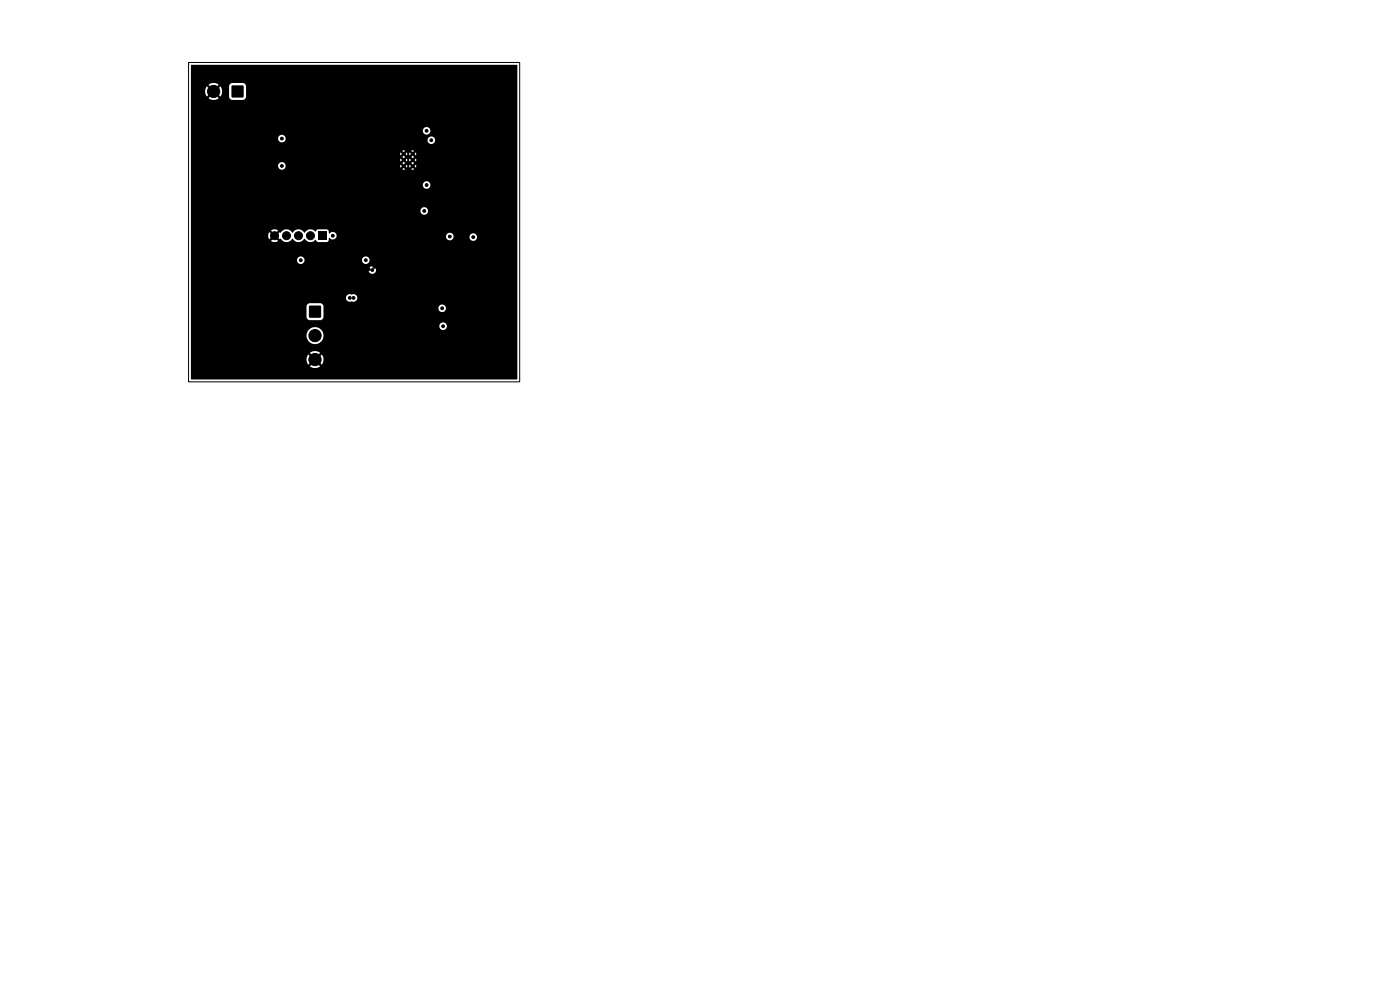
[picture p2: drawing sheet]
<svg xmlns="http://www.w3.org/2000/svg" width="297mm" height="210mm" viewBox="0 0 297 210" stroke-linecap="round" stroke-linejoin="round" font-family="sans-serif">
<path d="M40.5 13.8h69.2v66.6l-69.1 .1-.1-.1v-4.2h24.5l.1 .7 .3 .5 .8-.9 .4 .4-.8 .9a1.79 1.79 0 0 0 2.1-.1l-.8-.8 .3-.4 .9 .8a1.79 1.79 0 0 0 0-2.1l-.9 .8-.3-.3 .7-.9a1.79 1.79 0 0 0-2.1 0l.9 .9-.4 .3-.8-.8-.4 1h-24.5v-5.1h24.5v.2a1.8 1.8 0 0 0 2.8 1.4 1.8 1.8 0 0 0 0-3 1.8 1.8 0 0 0-2.8 1.4h-24.5v-2h52.7v.2a.8 .8 0 0 0 1.2 .6 .8 .8 0 0 0 0-1.4 .8 .8 0 0 0-1.2 .6h-52.7v-4.1h24.5v2.3l.3 .5 .4 .1h2.2l.4-.1 .3-.5v-2h24.4v.2a.8 .8 0 0 0 1.2 .6 .8 .8 0 0 0 0-1.4 .8 .8 0 0 0-1.2 .6h-24.4v-.6l-.4-.3-2.5-.1a.74 .74 0 0 0-.7 .7h-24.5v-1.9h32.9v.2a.86 .86 0 0 0 1.2 .6 .82 .82 0 0 0 1.2-.8 .82 .82 0 0 0-1.2-.6 .8 .8 0 0 0-1.2 .6h-32.9v-5.9h37.7v.2a.8 .8 0 0 0 1.2 .6 .8 .8 0 0 0 0-1.4 .8 .8 0 0 0-1.2 .6h-37.7v-2.1h22.5v.2a.8 .8 0 0 0 .9 .7 .8 .8 0 0 0 .7-.9h12.2v.2a.8 .8 0 0 0 1.2 .6 .8 .8 0 0 0 0-1.4 .8 .8 0 0 0-1.2 .6h-12.2v-.1a.8 .8 0 0 0-.9-.6 .8 .8 0 0 0-.7 .7h-22.5v-5.2h16.4l.2 .9 .7-.7 .3 .4-.6 .7a1.34 1.34 0 0 0 1.5-.1l-.6-.6 .3-.4 .7 .7 .2-.1a1.44 1.44 0 0 0 2.5-.1 1.48 1.48 0 0 0 2.5 0 1.52 1.52 0 0 0 2.4 .3l.4 .4h2l.3-.2 .1-.6h.2a.81 .81 0 0 0 .8 .3 .81 .81 0 0 0 .6-.7h23.2v.2a.8 .8 0 0 0 .8 .7 .8 .8 0 0 0 .8-.8h3.4v.2a.8 .8 0 0 0 1.2 .6 .8 .8 0 0 0 0-1.4 .8 .8 0 0 0-1.2 .6h-3.4v-.1a.8 .8 0 0 0-.8-.7 .8 .8 0 0 0-.8 .7h-23.2a.86 .86 0 0 0-.6-.9 .86 .86 0 0 0-.9 .3l-.2-.6-.3-.2h-2l-.5 .4a1.49 1.49 0 0 0-2.3 .3 1.48 1.48 0 0 0-2.6 0 1.48 1.48 0 0 0-2.5 0l-.1-.2-.7 .7-.3-.4 .5-.7a1.34 1.34 0 0 0-1.4 .1l.6 .6-.3 .4-.7-.7-.2 .7h-16.4v-5.2h48.7v.1a.8 .8 0 0 0 1.2 .6 .8 .8 0 0 0 0-1.3 .8 .8 0 0 0-1.2 .6h-48.7v-5.5h49.2v.1a.8 .8 0 0 0 1.2 .6 .8 .8 0 0 0 0-1.3 .8 .8 0 0 0-1.2 .6h-49.2v-4.1h18.5v.2a.8 .8 0 0 0 1.1 .6h27.8l-.3-.3-.4 .3h-1.2l-.4-.3-.3 .3h-25.2l.4-.3 .1-.4h24.3l.1 .4 .3-.4 .3 .1h.4l.3 .3 .1-.4h.4l.1 .4 .3-.4 .3 .1h.4l.3 .3 .1-.3-.1-.4-.3 .4-.7-.1-.3-.3-.1 .3h-.4l-.1-.3-.3 .4-.7-.1-.3-.3-.1 .3h-24.3l-.3-.6h25l.3 .3 .3-.3h1.4l.3 .3 .3-.3-.3-.3-.3 .3h-1.4l-.3-.3-.3 .3h-25a.8 .8 0 0 0-1.3 .5h-18.5v-1.2h44.4l.1 .4 .3-.4 .3 .1 .4-.1 .3 .4 .1-.4h.4l.1 .4 .3-.4 .3 .1 .4-.1 .3 .4 .1-.3-.1-.4-.3 .3h-.7l-.3-.3-.1 .3h-.4l-.1-.3-.3 .3h-.7l-.3-.3-.1 .3h-44.4v-.6h44.8l.3 .3 .3-.3h1.4l.3 .3 .3-.3-.3-.3-.3 .3h-1.4l-.3-.3-.3 .3h-44.8v-.7h44.4l.1 .4 .3-.4 .3 .2 .4-.2 .3 .4 .1-.4h.4l.1 .4 .3-.4 .3 .2 .4-.2 .3 .4 .1-.3-.1-.4-.3 .3h-.7l-.3-.3-.1 .3h-.4l-.1-.3-.3 .3h-.7l-.3-.3-.1 .3h-44.4v-.6h44.8l.3 .3 .4-.3h1.2l.4 .3 .3-.3h-47.4v-2.7h18.5v.2a.8 .8 0 0 0 .7 .7 .8 .8 0 0 0 .9-.5h30.1v.1a.8 .8 0 0 0 1.2 .6 .8 .8 0 0 0 0-1.3 .8 .8 0 0 0-1.2 .6l-30.1-.1a.8 .8 0 0 0-.6-1 .8 .8 0 0 0-1 .7h-18.5v-1.6h49.2v.1a.8 .8 0 0 0 1.2 .6 .8 .8 0 0 0 0-1.3 .8 .8 0 0 0-1.2 .6h-49.2v-8.4h3l.1 .7 .3 .5 .8-.9 .4 .4-.9 .8a1.78 1.78 0 0 0 2.2 0l-.8-.8 .3-.4 .9 .8a1.79 1.79 0 0 0 0-2.1l-.9 .9-.3-.4 .5-.5h2.5v2.3l.4 .5 2.6 .1 .5-.4 .1-2.6-.4-.5-2.6-.1-.4 .3-.2 .4h-2.5l.3-.3a1.78 1.78 0 0 0-2.2 0l.9 .8-.4 .4-.8-.9-.4 1h-3zM49.2 18.2h2.4v2.4h-2.4zM67.5 49.2h1.7v1.7h-1.7zM65.6 64.9h2.5v2.4h-2.5z" fill="#000"/>
<g fill="#000" stroke="#000" stroke-width=".21">
<circle cx="45.3" cy="19.4" r="1.3"/>
<circle cx="45.4" cy="25.8" r=".3"/>
<circle cx="54.8" cy="40" r=".3"/>
<circle cx="58.2" cy="25.2" r=".3"/>
<circle cx="59.8" cy="35.2" r=".3"/>
<circle cx="59.8" cy="29.4" r=".3"/>
<circle cx="82" cy="37.4" r=".3"/>
<circle cx="83.2" cy="28.2" r=".3"/>
<circle cx="85.6" cy="32.6" r=".25"/>
<circle cx="85.6" cy="33.9" r=".25"/>
<circle cx="85.6" cy="35.2" r=".25"/>
<circle cx="87.6" cy="32.7" r=".25"/>
<circle cx="87.6" cy="34" r=".25"/>
<circle cx="87.6" cy="35.2" r=".25"/>
<circle cx="90.5" cy="27.8" r=".3"/>
<circle cx="90.5" cy="39.2" r=".3"/>
<circle cx="91.5" cy="29.8" r=".3"/>
<circle cx="58.2" cy="52.4" r=".3"/>
<circle cx="58.2" cy="50" r=".85"/>
<circle cx="60.8" cy="50" r=".85"/>
<circle cx="63.3" cy="50" r=".85"/>
<circle cx="63.8" cy="55.2" r=".3"/>
<circle cx="65.9" cy="50" r=".85"/>
<circle cx="70.2" cy="47.4" r=".3"/>
<circle cx="70.6" cy="50" r=".3"/>
<circle cx="72" cy="49.8" r=".3"/>
<circle cx="77.4" cy="52.4" r=".3"/>
<circle cx="77.6" cy="55.2" r=".3"/>
<circle cx="78.2" cy="57.1" r=".3"/>
<circle cx="79" cy="55.4" r=".3"/>
<circle cx="79" cy="57.3" r=".3"/>
<circle cx="79.4" cy="56.6" r=".3"/>
<circle cx="81.4" cy="59.3" r=".3"/>
<circle cx="82" cy="42.2" r=".3"/>
<circle cx="82.4" cy="50" r=".3"/>
<circle cx="82.8" cy="52" r=".3"/>
<circle cx="83.5" cy="40.7" r=".3"/>
<circle cx="83.6" cy="53.8" r=".3"/>
<circle cx="86.5" cy="44.7" r=".3"/>
<circle cx="87.2" cy="54.7" r=".3"/>
<circle cx="88.6" cy="54.4" r=".3"/>
<circle cx="90" cy="44.7" r=".3"/>
<circle cx="93" cy="56.8" r=".3"/>
<circle cx="95.4" cy="50.2" r=".3"/>
<circle cx="97.1" cy="47.8" r=".3"/>
<circle cx="100.4" cy="50.3" r=".3"/>
<circle cx="58.6" cy="61.8" r=".3"/>
<circle cx="62.4" cy="60" r=".3"/>
<circle cx="66.8" cy="76.3" r="1.3"/>
<circle cx="66.8" cy="71.2" r="1.3"/>
<circle cx="73" cy="69.2" r=".3"/>
<circle cx="74.2" cy="63.2" r=".3"/>
<circle cx="75" cy="63.2" r=".3"/>
<circle cx="84.8" cy="73" r=".3"/>
<circle cx="87" cy="62" r=".3"/>
<circle cx="89" cy="63.6" r=".3"/>
<circle cx="93.6" cy="62" r=".3"/>
<circle cx="93.8" cy="65.4" r=".3"/>
<circle cx="93.8" cy="67.8" r=".3"/>
<circle cx="94" cy="69.2" r=".3"/>
<circle cx="96" cy="62.6" r=".3"/>
<circle cx="96.2" cy="71" r=".3"/>
</g>
<path d="M40 13.2h70.2v67.8h-70.2z" fill="none" stroke="#000" stroke-width=".21"/>
</svg>
